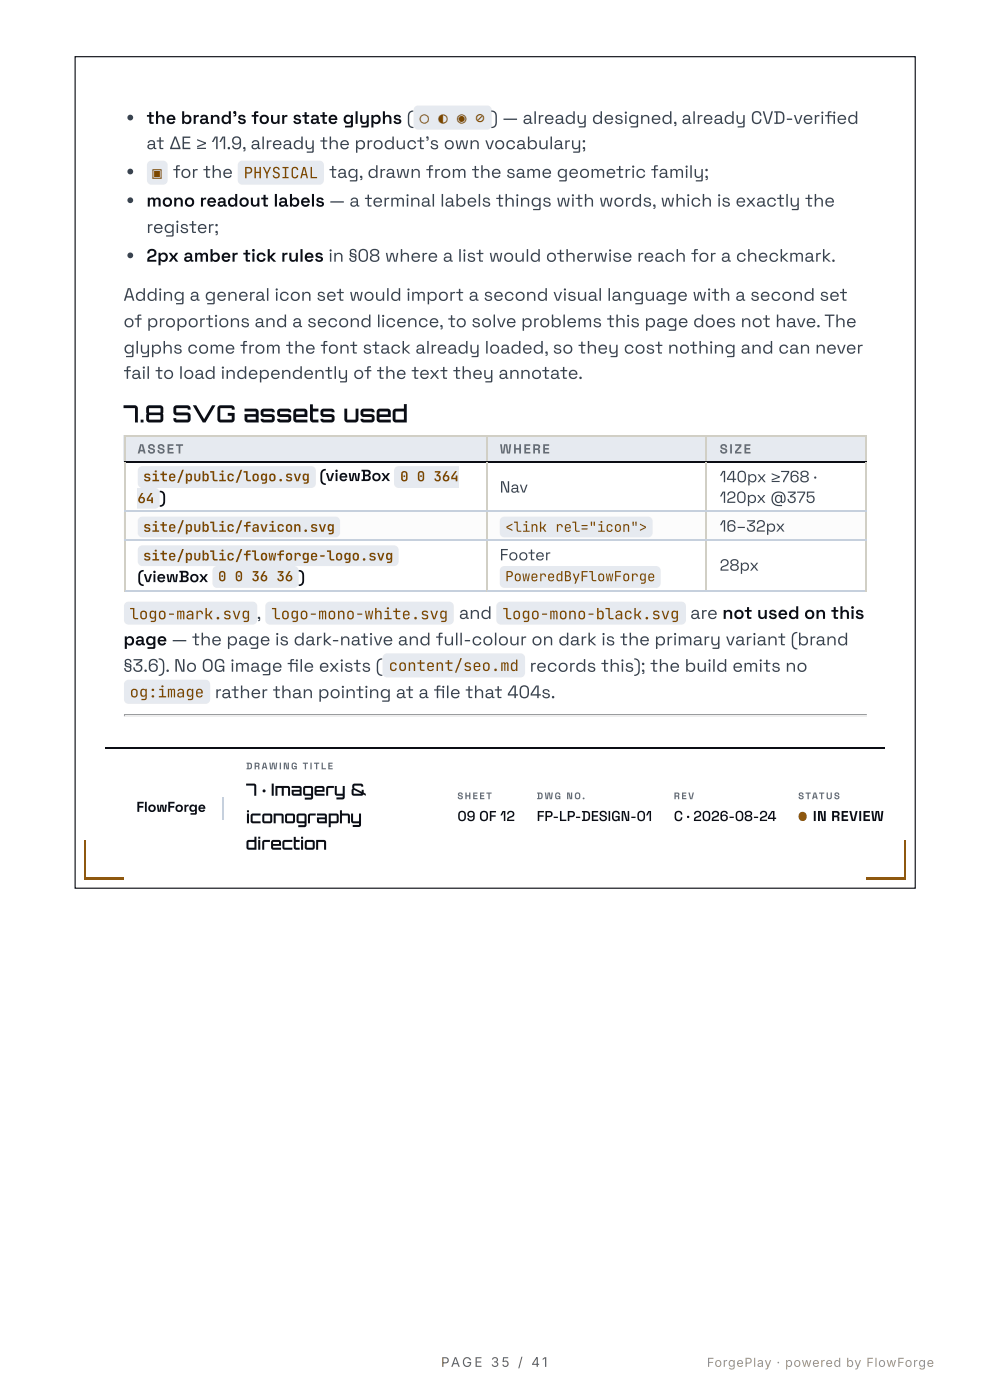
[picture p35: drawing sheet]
<svg xmlns="http://www.w3.org/2000/svg" width="210mm" height="297mm" viewBox="0 0 210 297" stroke-linecap="round" stroke-linejoin="round" font-family="sans-serif">
<defs><g id="words">
<text font-size="5.1" fill="#0b0d14" x="26.2" y="89.6">7.8 SVG assets used</text>
<g font-size="3.8" fill="#0b0d14">
<text x="31" y="26.3">the brand's four state glyphs (</text>
<text x="31" y="43.8">mono readout labels — a terminal labels things with words, which is exactly the</text>
<text x="31" y="55.5">2px amber tick rules in §08 where a list would otherwise reach for a checkmark.</text>
<text x="26.2" y="136.9">page — the page is dark-native and full-colour on dark is the primary variant (brand</text>
</g>
<g font-size="3.8" fill="#39434f">
<text x="104.1" y="26.3">) — already designed, already CVD-verifed</text>
<text x="174.8" y="26.3">i</text>
<text x="31" y="31.6">at ΔE ≥ 11.9, already the product's own vocabulary;</text>
<text x="36.6" y="37.7">for the</text>
<text x="69.7" y="37.7">tag, drawn from the same geometric family;</text>
<text x="31" y="49.4">register;</text>
<text x="26.2" y="63.8">Adding a general icon set would import a second visual language with a second set</text>
<text x="26.2" y="69.4">of proportions and a second licence, to solve problems this page does not have. The</text>
<text x="26.2" y="75">glyphs come from the font stack already loaded, so they cost nothing and can never</text>
<text x="26.2" y="80.4">fail to load independently of the text they annotate.</text>
<text x="54.4" y="131.3">,</text>
<text x="97.3" y="131.3">and</text>
<text x="146.3" y="131.3">are not used on this</text>
<text x="26.2" y="142.5">§3.6). No OG image fle exists (</text>
<text x="60.9" y="142.5">i</text>
<text x="112.3" y="142.5">records this); the build emits no</text>
<text x="45.6" y="148.1">rather than pointing at a fle that 404s.</text>
<text x="91.9" y="148.1">i</text>
</g>
<g font-size="3.6" fill="#0b0d14">
<text x="52.2" y="168.8">7 · Imagery &amp;</text>
<text x="52.2" y="174.7">iconography</text>
<text x="52.2" y="180.3">direction</text>
</g>
<g font-size="3.4" fill="#0b0d14">
<text x="33.9" y="106.7">)</text>
<text x="67.8" y="102.1">(viewBox</text>
<text x="29.1" y="123.5">(viewBox</text>
<text x="63.3" y="123.5">)</text>
</g>
<g font-size="3.4" fill="#39434f">
<text x="105.9" y="104.5">Nav</text>
<text x="152.6" y="102.3">140px ≥768 ·</text>
<text x="152.6" y="106.7">120px @375</text>
<text x="152.6" y="112.8">16–32px</text>
<text x="105.9" y="118.9">Footer</text>
<text x="152.6" y="121.1">28px</text>
</g>
<g font-size="3.3" fill="#7a4600">
<text x="89" y="26.1">○ ◐ ◉ ⊘</text>
<text x="32.4" y="37.8">▣</text>
<text x="51.7" y="37.8">PHYSICAL</text>
<text x="27.5" y="131.4">logo-mark.svg</text>
<text x="57.6" y="131.4">logo-mono-white.svg</text>
<text x="106.6" y="131.4">logo-mono-black.svg</text>
<text x="82.4" y="142.3">content/seo.md</text>
<text x="27.5" y="147.9">og:image</text>
</g>
<g font-size="3" fill="#0b0d14">
<text x="28.9" y="172.2">FlowForge</text>
<text x="97" y="174.2">09 OF 12</text>
<text x="113.8" y="174.2">FP-LP-DESIGN-01</text>
<text x="142.9" y="174.2">C · 2026-08-24</text>
<text x="172.3" y="174.2">IN REVIEW</text>
</g>
<g font-size="2.9" fill="#7a4600">
<text x="29.1" y="106.7">64</text>
<text x="30.3" y="102.1">site/public/logo.svg</text>
<text x="84.8" y="102.1">0</text>
<text x="88.4" y="102.1">0</text>
<text x="91.9" y="102.1">364</text>
<text x="30.3" y="112.8">site/public/favicon.svg</text>
<text x="107.1" y="112.8">&lt;link rel=&quot;icon&quot;&gt;</text>
<text x="30.3" y="118.9">site/public/flowforge-logo.svg</text>
<text x="46.2" y="123.3">0</text>
<text x="49.8" y="123.3">0</text>
<text x="53.3" y="123.3">36</text>
<text x="58.6" y="123.3">36</text>
<text x="107.1" y="123.3">PoweredByFlowForge</text>
</g>
<g font-size="2.8" fill="#5e6a7a">
<text x="29.1" y="96.2">ASSET</text>
<text x="105.9" y="96.2">WHERE</text>
<text x="152.6" y="96.2">SIZE</text>
</g>
<g font-size="2.8" fill="#6b6358">
<text x="93.5" y="290">PAG E 3</text>
<text x="106.3" y="290">5 / 41</text>
</g>
<text font-size="2.6" fill="#9a9387" x="149.9" y="290">ForgePlay · powered by FlowForge</text>
<g font-size="2" fill="#5e6a7a">
<text x="52.2" y="163.2">DRAWING TITLE</text>
<text x="97" y="169.6">SHEET</text>
<text x="113.8" y="169.6">DWG NO.</text>
<text x="142.9" y="169.6">REV</text>
<text x="169.2" y="169.6">STATUS</text>
</g>
</g></defs>
<path d="M15.9 12h178.1v176.4h-178.1z" fill="none" stroke="#0b0d14" stroke-width=".24"/>
<path d="M26.3 92.3h157.4v33.1h-157.4z" fill="#fff"/>
<g fill="#e6eaf0">
<path d="M26.3 92.3h76.7v5.6h-76.7z"/>
<path d="M103 92.3h46.8v5.6h-46.8z"/>
<path d="M149.8 92.3h33.9v5.6h-33.9z"/>
</g>
<path d="M26.3 92.4h157.4M26.4 92.3v33.1M103.2 92.3v33.1M149.7 92.3v33.1M183.6 92.3v33.1" fill="none" stroke="#d1cfc5" stroke-width=".24"/>
<path d="M26.3 98h157.4" fill="none" stroke="#0b0d14" stroke-width=".24"/>
<path d="M26.3 108.5h157.4M26.3 114.6h157.4M26.5 125.3h76.5M103.3 125.3h46.3M149.8 125.3h33.6" fill="none" stroke="#c6d0dd" stroke-width=".24"/>
<path d="M26.3 151.6h157.4" fill="none" stroke="#9a9a9a" stroke-width=".24"/>
<path d="M26.3 151.9h157.4" fill="none" stroke="#eee" stroke-width=".24"/>
<path d="M183.7 151.5v.5h-.3v-.2z" fill="#eee"/>
<path d="M26.3 151.5h.2v.3l-.2 .2z" fill="#9a9a9a"/>
<circle cx="27.6" cy="24.9" r=".61" fill="#39434f"/>
<path d="M88 22.7l.7-.3h14.6a.97 .97 0 0 1 1 1v3.1a.97 .97 0 0 1-1 1h-14.6a.97 .97 0 0 1-1-1v-3.1z" fill="#e6eaf0"/>
<circle cx="27.6" cy="36.4" r=".61" fill="#39434f"/>
<g fill="#e6eaf0">
<path d="M31.4 34.4l.7-.3h2.5a.97 .97 0 0 1 .9 1v3.1a.98 .98 0 0 1-.9 1h-2.5a.98 .98 0 0 1-.9-1v-3.1z"/>
<path d="M50.7 34.4l.7-.3h16.3a.97 .97 0 0 1 1 1v3.1a.98 .98 0 0 1-1 1h-16.3a.98 .98 0 0 1-1-1v-3.1z"/>
</g>
<g fill="#39434f">
<circle cx="27.6" cy="42.5" r=".61"/>
<circle cx="27.6" cy="54.2" r=".61"/>
</g>
<g fill="#e6eaf0">
<path d="M29.5 99.2l.7-.3h35.8a.97 .97 0 0 1 1 1v2.6a.97 .97 0 0 1-1 1h-35.8a.97 .97 0 0 1-1-1v-2.6z"/>
<path d="M83.8 99.2l.7-.3h12.7v4.6h-12.7a.97 .97 0 0 1-1-1v-2.6z"/>
<path d="M29.2 103.5h3.7a.97 .97 0 0 1 .9 1v2.4a.98 .98 0 0 1-.9 1h-3.7z"/>
<path d="M29.5 109.9l.7-.3h40.9a.97 .97 0 0 1 1 1v2.4a.97 .97 0 0 1-1 1h-40.9a.97 .97 0 0 1-1-1v-2.4z"/>
<path d="M106.2 109.9l.7-.3h30.5a.97 .97 0 0 1 1 1v2.4a.97 .97 0 0 1-1 1h-30.5a.97 .97 0 0 1-.9-1v-2.4z"/>
<path d="M29.5 116l.7-.3h53.3a.97 .97 0 0 1 1 1v2.4a.98 .98 0 0 1-1 1h-53.3a.98 .98 0 0 1-1-1v-2.4z"/>
<path d="M45.3 120.4l.7-.3h16.3a.97 .97 0 0 1 1 1v2.6a.98 .98 0 0 1-1 1h-16.3a.98 .98 0 0 1-1-1v-2.6z"/>
<path d="M106.2 120.4l.7-.3h32.2a.97 .97 0 0 1 1 1v2.6a.98 .98 0 0 1-1 1h-32.2a.98 .98 0 0 1-.9-1v-2.6z"/>
<path d="M26.6 127.9l.7-.3h26.3a.97 .97 0 0 1 .9 1v2.9a.98 .98 0 0 1-.9 1h-26.3a.98 .98 0 0 1-1-1v-2.9z"/>
<path d="M56.5 127.9l.7-.3h38a.97 .97 0 0 1 1 1v2.9a.98 .98 0 0 1-1 1h-38a.98 .98 0 0 1-.9-1v-2.9z"/>
<path d="M105.5 127.9l.7-.3h38.3a.97 .97 0 0 1 .9 1v2.9a.98 .98 0 0 1-.9 1h-38.3a.98 .98 0 0 1-1-1v-2.9z"/>
<path d="M81.4 138.9l.7-.3h28.2a.97 .97 0 0 1 1 1v3.1a.97 .97 0 0 1-1 1h-28.2a.97 .97 0 0 1-1-1v-3.1z"/>
<path d="M26.6 144.5l.7-.3h16.3a.97 .97 0 0 1 1 1v3.2a.98 .98 0 0 1-1 .9h-16.3a.98 .98 0 0 1-1-.9v-3.2z"/>
</g>
<path d="M22.4 158.7h165.2" fill="none" stroke="#0b0d14" stroke-width=".24"/>
<path d="M47.4 169.1v4.8" fill="none" stroke="#c6d0dd" stroke-width=".24"/>
<g fill="#965600">
<path d="M169.6 172.5a.9 .9 0 0 1 1.2 .1 .9 .9 0 0 1-.1 1.3 .9 .9 0 0 1-1.2-.1 1.19 1.19 0 0 1 .1-1.3z"/>
<path d="M18 186.1h8.3v.5h-8.3z"/>
</g>
<path d="M18.1 178.3v8.3" fill="none" stroke="#965600" stroke-width=".24"/>
<path d="M183.7 186.1h8.3v.5h-8.3z" fill="#965600"/>
<path d="M191.8 178.3v8.3" fill="none" stroke="#965600" stroke-width=".24"/>
<use href="#words"/>
</svg>
